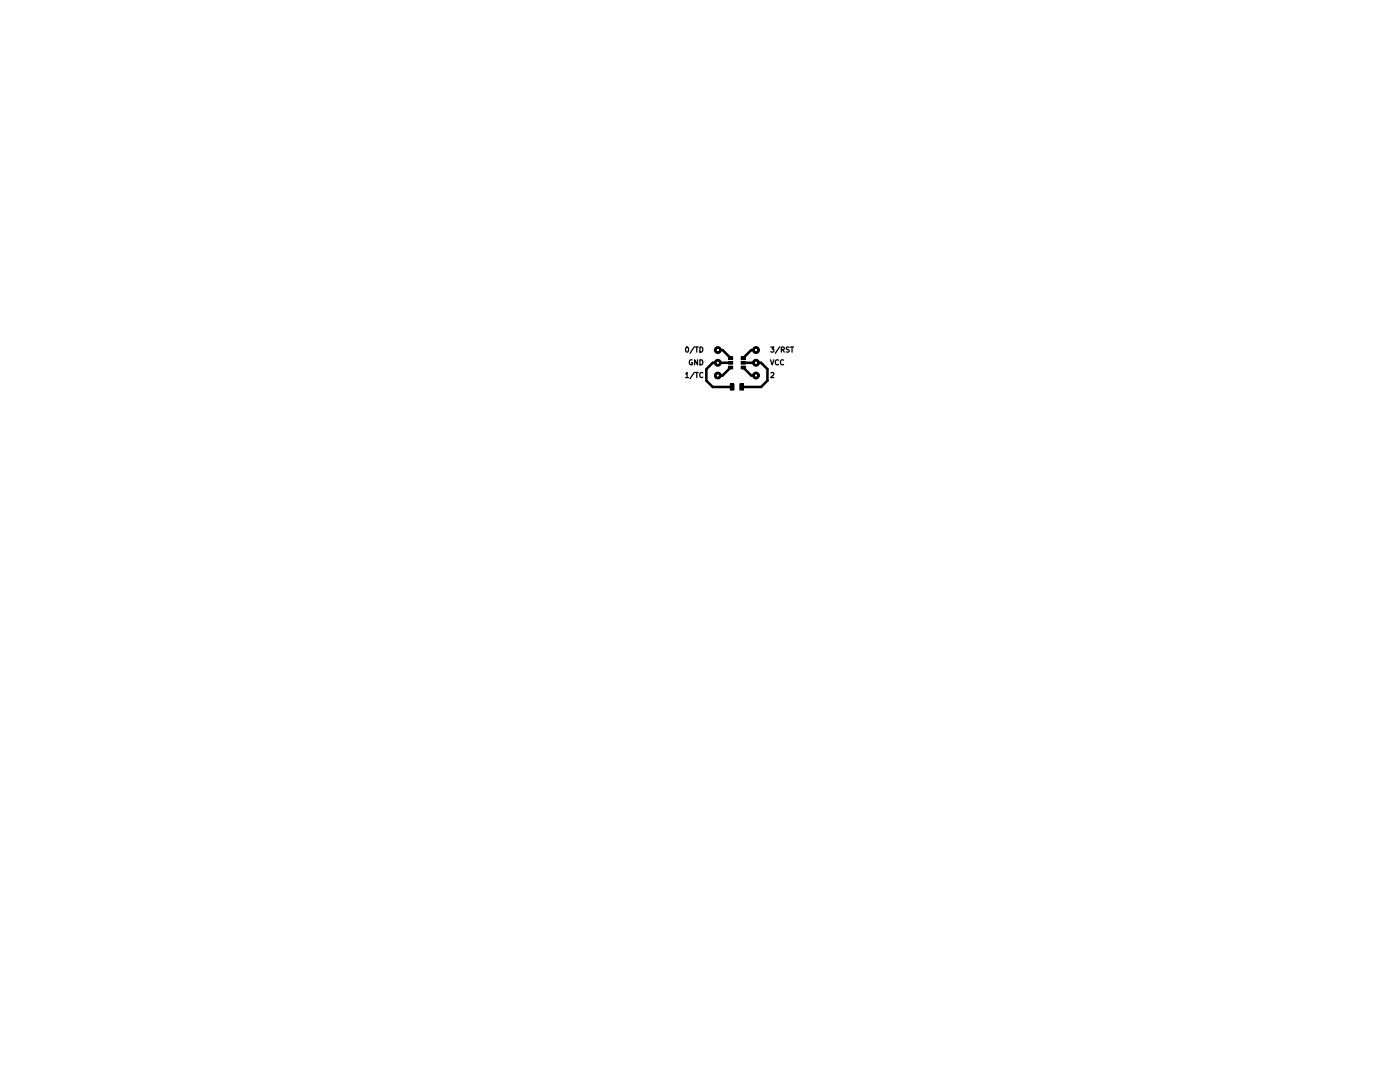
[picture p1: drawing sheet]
<svg xmlns="http://www.w3.org/2000/svg" width="279mm" height="216mm" viewBox="0 0 279 216" stroke-linecap="round" stroke-linejoin="round" font-family="sans-serif">
<g fill="none" stroke="#000" stroke-width=".25">
<path d="M136.8 74.6l.3-.3v1M136.8 75.3h.6M136.9 69.3l.2-.1a.49 .49 0 0 1 .3 .6 .49 .49 0 0 1-.4 .4l-.2-.3zM138.1 71.8a.46 .46 0 0 0-.5 .5 .46 .46 0 0 0 .6 .4v-.3h-.2M138.6 74.3l-.9 1.3M138.6 69.2l-.9 1.3M138.8 69.2h.5M138.8 74.3h.5M139.1 69.2v1.1M139.1 74.3v1M139.2 71.8v1l-.6-1v1M139.7 71.8a.51 .51 0 0 1 .6 .5 .51 .51 0 0 1-.6 .5z"/>
<path d="M139.7 69.2a.51 .51 0 0 1 .6 .6 .51 .51 0 0 1-.6 .5zM140.3 74.4a.45 .45 0 0 0-.7 .4 .45 .45 0 0 0 .7 .4M153.8 71.8l.3 1 .3-1M153.8 69.2h.6l-.3 .4 .3 .1v.5h-.6M153.9 74.4l.4-.1 .1 .3-.6 .7h.6M155.4 71.9a.45 .45 0 0 0-.7 .4 .45 .45 0 0 0 .7 .4M155.6 69.2l-.9 1.3M155.9 69.8l.5-.1 .1-.4-.6-.1v1.1M156.2 69.8l.3 .5M156.4 71.9a.45 .45 0 0 0-.7 .4 .45 .45 0 0 0 .7 .4M157.5 69.3h-.5a.43 .43 0 0 0 .4 .6v.3h-.5M157.8 69.2h.6"/>
<path d="M158.1 69.2v1.1"/>
</g>
<g fill="#000">
<path d="M145.4 73.1h.8v.5h-.8zM145.4 72.1h.8v.6h-.8zM145.4 71.2h.8v.5h-.8zM145.7 76.6h.8v1.2h-.8zM147.7 76.6h.7v1.2h-.7zM147.9 71.2h.9v.5h-.9zM147.9 72.1h.9v.6h-.9zM147.9 73.1h.9v.5h-.9z"/>
<circle cx="143.3" cy="74.9" r=".69"/>
<circle cx="143.3" cy="69.8" r=".69"/>
<circle cx="143.3" cy="72.4" r=".69"/>
<circle cx="150.9" cy="72.4" r=".69"/>
<circle cx="150.9" cy="74.9" r=".69"/>
<circle cx="150.9" cy="69.8" r=".69"/>
</g>
<g fill="none" stroke="#000" stroke-width=".2">
<path d="M145.4 73.1h.8v.5h-.8zM145.4 72.1h.8v.6h-.8zM145.4 71.2h.8v.5h-.8zM145.7 76.6h.8v1.2h-.8zM147.7 76.6h.7v1.2h-.7zM147.9 71.2h.9v.5h-.9zM147.9 72.1h.9v.6h-.9zM147.9 73.1h.9v.5h-.9z"/>
<circle cx="143.3" cy="74.9" r=".69"/>
<circle cx="143.3" cy="69.8" r=".69"/>
<circle cx="143.3" cy="72.4" r=".69"/>
<circle cx="150.9" cy="72.4" r=".69"/>
<circle cx="150.9" cy="74.9" r=".69"/>
<circle cx="150.9" cy="69.8" r=".69"/>
</g>
<path d="M143.3 69.9h.9l1.6 1.5M145.8 72.4h-3.6l-1.2 1.3v2.2l1.2 1.3h3.9M145.8 73.3l-1.6 1.6h-.9M148.3 72.4h3.6l1.3 1.3v2.2l-1.3 1.3h-3.9M148.3 73.3l1.6 1.6h1M150.9 69.9h-1l-1.6 1.5" fill="none" stroke="#000" stroke-width=".51"/>
<circle cx="150.9" cy="72.4" r=".11" fill="#fff"/>
<circle cx="150.9" cy="72.4" r=".11" fill="none" stroke="#fff" stroke-width=".2"/>
<circle cx="143.3" cy="72.4" r=".11" fill="#fff"/>
<circle cx="143.3" cy="72.4" r=".11" fill="none" stroke="#fff" stroke-width=".2"/>
<circle cx="143.3" cy="69.9" r=".11" fill="#fff"/>
<circle cx="143.3" cy="69.9" r=".11" fill="none" stroke="#fff" stroke-width=".2"/>
<circle cx="143.3" cy="74.9" r=".11" fill="#fff"/>
<circle cx="143.3" cy="74.9" r=".11" fill="none" stroke="#fff" stroke-width=".2"/>
<circle cx="150.9" cy="74.9" r=".11" fill="#fff"/>
<circle cx="150.9" cy="74.9" r=".11" fill="none" stroke="#fff" stroke-width=".2"/>
<circle cx="150.9" cy="69.9" r=".11" fill="#fff"/>
<circle cx="150.9" cy="69.9" r=".11" fill="none" stroke="#fff" stroke-width=".2"/>
</svg>
